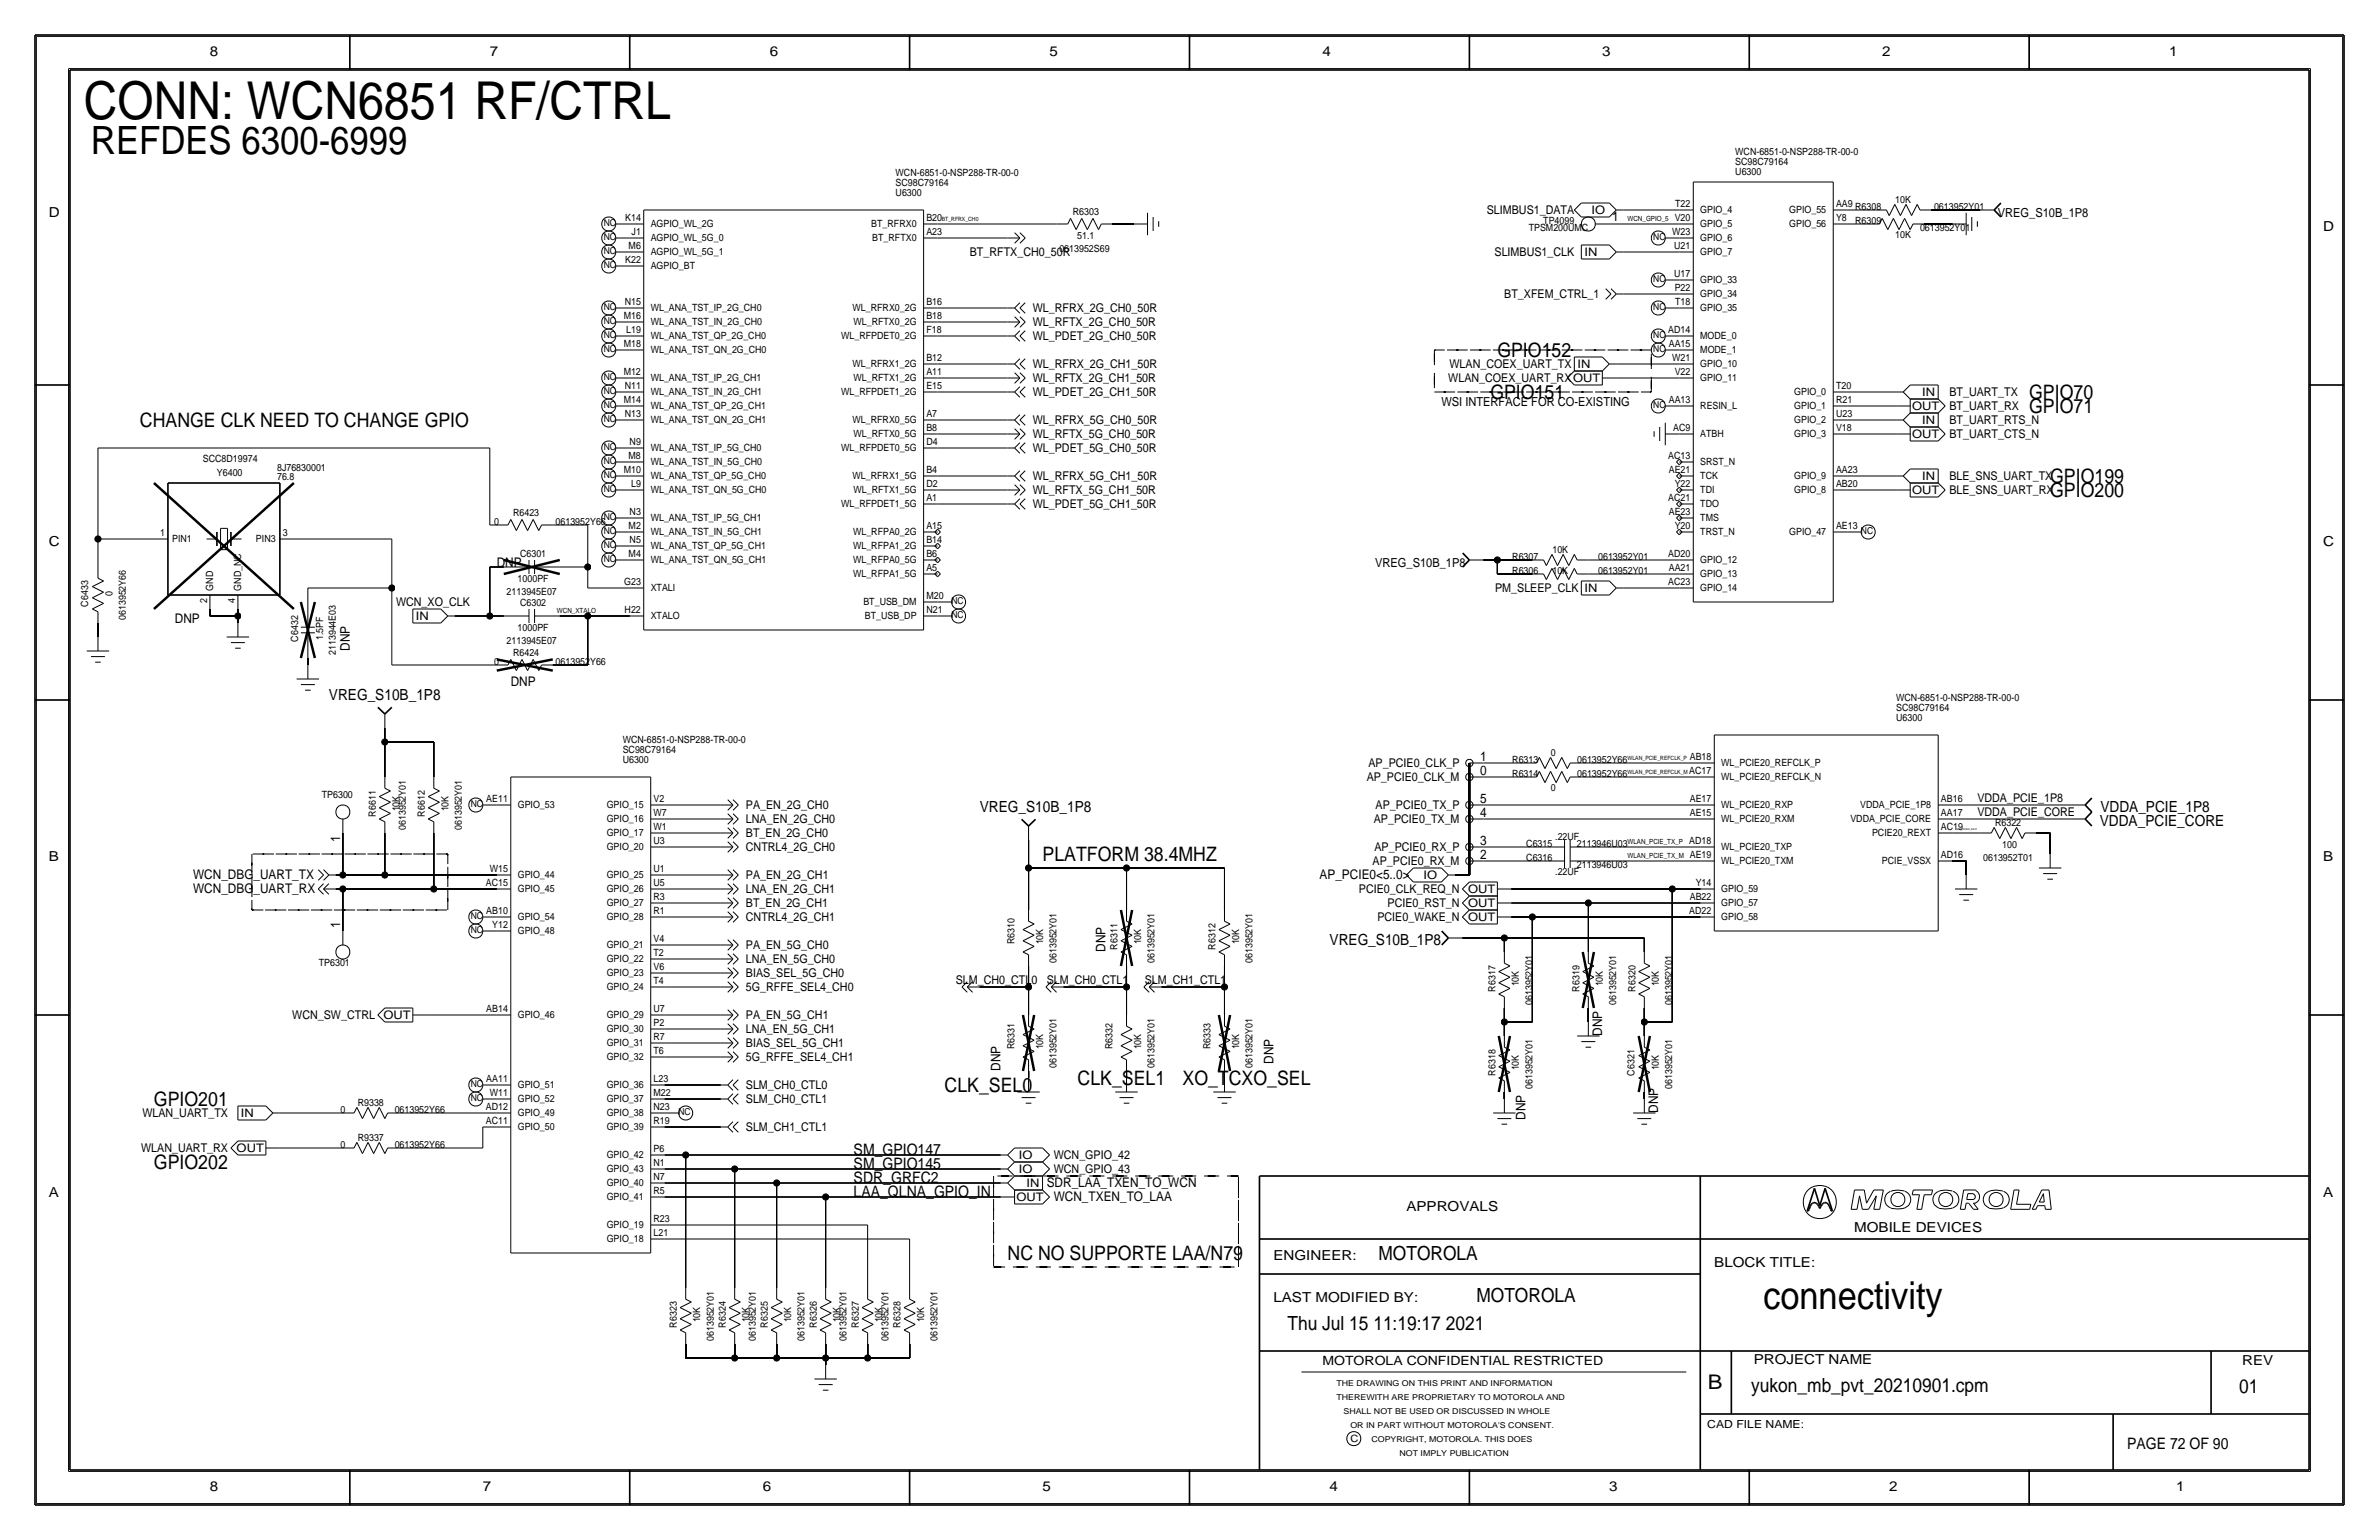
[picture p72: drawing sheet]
<svg xmlns="http://www.w3.org/2000/svg" width="432mm" height="279mm" viewBox="0 0 432 279" stroke-linecap="round" stroke-linejoin="round" font-family="sans-serif">
<defs><g id="words">
<text font-size="9.5" x="15.2" y="21.6">CONN: WCN6851 RF/CTRL</text>
<text font-size="7.1" x="16.5" y="27.9">REFDES 6300-6999</text>
<text font-size="7" x="320" y="237.5">connectivity</text>
<text font-size="3.7" x="310" y="252.1">B</text>
<g font-size="3.6">
<text x="271.8" y="64.8">GPIO152</text>
<text x="25.4" y="77.5">CHANGE CLK NEED TO CHANGE GPIO</text>
<text x="270.5" y="72.4">GPIO151</text>
<text x="368.3" y="74.9">GPIO71</text>
<text x="368.3" y="72.4">GPIO70</text>
<text x="372.1" y="87.6">GPIO199</text>
<text x="372.1" y="90.2">GPIO200</text>
<text x="189.2" y="156.2">PLATFORM 38.4MHZ</text>
<text x="195.6" y="196.8">CLK_SEL1</text>
<text x="214.6" y="196.8">XO_TCXO_SEL</text>
<text x="27.9" y="200.7">GPIO201</text>
<text x="171.5" y="198.1">CLK_SEL0</text>
<text x="27.9" y="212.1">GPIO202</text>
<text x="182.9" y="228.6">NC NO SUPPORTE LAA/N79</text>
</g>
<g font-size="3.5">
<text x="250.2" y="228.6">MOTOROLA</text>
<text x="268" y="236.2">MOTOROLA</text>
<text x="233.7" y="241.3">Thu Jul 15 11:19:17 2021</text>
<text x="317.9" y="252.6">yukon_mb_pvt_20210901.cpm</text>
<text x="406.4" y="252.7">01</text>
</g>
<g font-size="2.9">
<text x="154.9" y="209.6">SM_GPIO147</text>
<text x="154.9" y="214.6">SDR_GRFC2</text>
<text x="154.9" y="212.1">SM_GPIO145</text>
<text x="154.9" y="217.2">LAA_QLNA_GPIO_IN</text>
<text x="386.1" y="262.9">PAGE 72 OF 90</text>
</g>
<g font-size="2.8">
<text x="59.7" y="127">VREG_S10B_1P8</text>
<text x="177.8" y="147.3">VREG_S10B_1P8</text>
<text x="381.1" y="149.9">VDDA_PCIE_CORE</text>
<text x="381.2" y="147.3">VDDA_PCIE_1P8</text>
<text x="241.3" y="171.4">VREG_S10B_1P8</text>
</g>
<g font-size="2.5">
<text x="38.1" y="10.2">8</text>
<text x="88.9" y="10.2">7</text>
<text x="139.7" y="10.2">6</text>
<text x="190.5" y="10.2">5</text>
<text x="240" y="10.2">4</text>
<text x="290.8" y="10.2">3</text>
<text x="341.6" y="10.2">2</text>
<text x="393.7" y="10.2">1</text>
<text x="8.9" y="39.4">D</text>
<text x="421.6" y="41.9">D</text>
<text x="8.9" y="99.1">C</text>
<text x="421.6" y="99.1">C</text>
<text x="8.9" y="156.2">B</text>
<text x="421.6" y="156.2">B</text>
<text x="8.9" y="217.2">A</text>
<text x="255.3" y="219.7">APPROVALS</text>
<text x="421.6" y="217.2">A</text>
<text x="336.5" y="223.5">MOBILE DEVICES</text>
<text x="231.1" y="228.6">ENGINEER:</text>
<text x="311.1" y="229.9">BLOCK TITLE:</text>
<text x="231.1" y="236.2">LAST MODIFIED BY:</text>
<text x="318.3" y="247.5">PROJECT NAME</text>
<text x="407" y="247.6">REV</text>
<text x="38.1" y="270.5">8</text>
<text x="87.6" y="270.5">7</text>
<text x="138.4" y="270.5">6</text>
<text x="189.2" y="270.5">5</text>
<text x="241.3" y="270.5">4</text>
<text x="292.1" y="270.5">3</text>
<text x="342.9" y="270.5">2</text>
<text x="395" y="270.5">1</text>
</g>
<g font-size="2.4">
<text x="292.6" y="40.1">1</text>
<text x="90.2" y="102.9">DNP</text>
<text x="31.7" y="113">DNP</text>
<text x="63.5" y="118.1" transform="rotate(-90 63.5 118.1)">DNP</text>
<text x="92.7" y="124.5">DNP</text>
<text x="268.6" y="138">1</text>
<text x="268.6" y="140.6">0</text>
<text x="268.6" y="145.6">5</text>
<text x="268.6" y="148.2">4</text>
<text x="61.7" y="152.8" transform="rotate(-90 61.7 152.8)">1</text>
<text x="268.6" y="153.3">3</text>
<text x="268.6" y="155.8">2</text>
<text x="35.1" y="159.5">WCN_DBG_UART_TX</text>
<text x="239.5" y="159.5">AP_PCIE0&lt;5..0&gt;</text>
<text x="35.1" y="162.1">WCN_DBG_UART_RX</text>
<text x="61.7" y="168.4" transform="rotate(-90 61.7 168.4)">1</text>
<text x="200.7" y="172.7" transform="rotate(-90 200.7 172.7)">DNP</text>
<text x="290.8" y="188" transform="rotate(-90 290.8 188)">DNP</text>
<text x="181.6" y="194.3" transform="rotate(-90 181.6 194.3)">DNP</text>
<text x="231.1" y="193" transform="rotate(-90 231.1 193)">DNP</text>
<text x="276.9" y="203.2" transform="rotate(-90 276.9 203.2)">DNP</text>
<text x="301" y="201.9" transform="rotate(-90 301 201.9)">DNP</text>
<text x="190" y="215.4">SDR_LAA_TXEN_TO_WCN</text>
<text x="191.3" y="217.9">WCN_TXEN_TO_LAA</text>
</g>
<g font-size="2.3">
<text x="362.6" y="39.4">VREG_S10B_1P8</text>
<text x="261.6" y="73.7">WSI INTERFACE FOR CO-EXISTING</text>
<text x="249.6" y="102.9">VREG_S10B_1P8</text>
<text x="240" y="247.6">MOTOROLA CONFIDENTIAL RESTRICTED</text>
</g>
<g font-size="2.2">
<text x="269.9" y="38.9">SLIMBUS1_DATA</text>
<text x="176" y="46.5">BT_RFTX_CH0_50R</text>
<text x="271.3" y="46.5">SLIMBUS1_CLK</text>
<text x="187.5" y="56.6">WL_RFRX_2G_CH0_50R</text>
<text x="187.5" y="59.2">WL_RFTX_2G_CH0_50R</text>
<text x="273" y="54.1">BT_XFEM_CTRL_1</text>
<text x="187.5" y="61.7">WL_PDET_2G_CH0_50R</text>
<text x="187.5" y="71.9">WL_PDET_2G_CH1_50R</text>
<text x="187.5" y="69.3">WL_RFTX_2G_CH1_50R</text>
<text x="187.5" y="66.8">WL_RFRX_2G_CH1_50R</text>
<text x="262.9" y="69.3">WLAN_COEX_UART_RXOUT</text>
<text x="263.1" y="66.8">WLAN_COEX_UART_TX</text>
<text x="353.8" y="71.9">BT_UART_TX</text>
<text x="187.5" y="77">WL_RFRX_5G_CH0_50R</text>
<text x="353.8" y="77">BT_UART_RTS_N</text>
<text x="353.8" y="74.4">BT_UART_RX</text>
<text x="187.5" y="82">WL_PDET_5G_CH0_50R</text>
<text x="187.5" y="79.5">WL_RFTX_5G_CH0_50R</text>
<text x="353.8" y="79.5">BT_UART_CTS_N</text>
<text x="187.5" y="89.7">WL_RFTX_5G_CH1_50R</text>
<text x="187.5" y="87.1">WL_RFRX_5G_CH1_50R</text>
<text x="353.8" y="87.1">BLE_SNS_UART_TX</text>
<text x="353.8" y="89.7">BLE_SNS_UART_RX</text>
<text x="187.5" y="92.2">WL_PDET_5G_CH1_50R</text>
<text x="271.4" y="107.4">PM_SLEEP_CLK</text>
<text x="71.9" y="110">WCN_XO_CLK</text>
<text x="248.1" y="141.7">AP_PCIE0_CLK_M</text>
<text x="248.4" y="139.2">AP_PCIE0_CLK_P</text>
<text x="135.4" y="149.4">LNA_EN_2G_CH0</text>
<text x="135.4" y="146.8">PA_EN_2G_CH0</text>
<text x="249.4" y="149.4">AP_PCIE0_TX_M</text>
<text x="249.7" y="146.8">AP_PCIE0_TX_P</text>
<text x="358.9" y="145.5">VDDA_PCIE_1P8</text>
<text x="358.9" y="148.1">VDDA_PCIE_CORE</text>
<text x="135.4" y="151.9">BT_EN_2G_CH0</text>
<text x="135.4" y="154.4">CNTRL4_2G_CH0</text>
<text x="249.5" y="154.4">AP_PCIE0_RX_P</text>
<text x="135.4" y="159.5">PA_EN_2G_CH1</text>
<text x="249.1" y="157">AP_PCIE0_RX_M</text>
<text x="135.4" y="162.1">LNA_EN_2G_CH1</text>
<text x="135.4" y="164.6">BT_EN_2G_CH1</text>
<text x="135.4" y="167.1">CNTRL4_2G_CH1</text>
<text x="246.7" y="162.1">PCIE0_CLK_REQ_N</text>
<text x="250" y="167.1">PCIE0_WAKE_N</text>
<text x="251.8" y="164.6">PCIE0_RST_N</text>
<text x="135.4" y="172.2">PA_EN_5G_CH0</text>
<text x="135.4" y="177.3">BIAS_SEL_5G_CH0</text>
<text x="135.4" y="174.8">LNA_EN_5G_CH0</text>
<text x="135.4" y="179.8">5G_RFFE_SEL4_CH0</text>
<text x="173.5" y="178.6">SLM_CH0_CTL0</text>
<text x="190" y="178.6">SLM_CH0_CTL1</text>
<text x="207.8" y="178.6">SLM_CH1_CTL1</text>
<text x="53.1" y="184.9">WCN_SW_CTRL</text>
<text x="135.4" y="184.9">PA_EN_5G_CH1</text>
<text x="135.4" y="187.5">LNA_EN_5G_CH1</text>
<text x="135.4" y="190">BIAS_SEL_5G_CH1</text>
<text x="135.4" y="197.6">SLM_CH0_CTL0</text>
<text x="135.4" y="192.5">5G_RFFE_SEL4_CH1</text>
<text x="25.8" y="202.7">WLAN_UART_TX</text>
<text x="135.4" y="200.2">SLM_CH0_CTL1</text>
<text x="25.6" y="209">WLAN_UART_RX</text>
<text x="135.4" y="205.2">SLM_CH1_CTL1</text>
<text x="191.3" y="212.9">WCN_GPIO_43</text>
<text x="191.3" y="210.3">WCN_GPIO_42</text>
</g>
<g font-size="2.1">
<text x="288.9" y="38.8">IO</text>
<text x="287.6" y="46.4">IN</text>
<text x="286.3" y="66.8">IN</text>
<text x="348.9" y="71.8">IN</text>
<text x="347.1" y="74.5">OUT</text>
<text x="348.9" y="76.9">IN</text>
<text x="347.1" y="79.6">OUT</text>
<text x="347.1" y="89.7">OUT</text>
<text x="348.9" y="87.1">IN</text>
<text x="287.6" y="107.4">IN</text>
<text x="75.5" y="112.5">IN</text>
<text x="258.4" y="159.5">IO</text>
<text x="266.5" y="162.1">OUT</text>
<text x="266.5" y="164.6">OUT</text>
<text x="266.5" y="167.2">OUT</text>
<text x="69.6" y="185">OUT</text>
<text x="43.7" y="202.6">IN</text>
<text x="42.9" y="209.1">OUT</text>
<text x="184.9" y="210.3">IO</text>
<text x="184.9" y="212.8">IO</text>
<text x="186.3" y="215.3">IN</text>
<text x="184.5" y="218">OUT</text>
</g>
<text font-size="2" x="309.9" y="259.1">CAD FILE NAME:</text>
<g font-size="1.8">
<text x="315" y="28.1">WCN-6851-0-NSP288-TR-00-0</text>
<text x="315" y="29.9">SC98C79164</text>
<text x="162.6" y="31.9">WCN-6851-0-NSP288-TR-00-0</text>
<text x="162.6" y="33.7">SC98C79164</text>
<text x="162.6" y="35.6">U6300</text>
<text x="315" y="31.8">U6300</text>
<text x="113.5" y="40.1">K14</text>
<text x="118.1" y="41.3">AGPIO_WL_2G</text>
<text x="158.1" y="41.2">BT_RFRX0</text>
<text x="168.1" y="40.1">B20</text>
<text x="194.7" y="39">R6303</text>
<text x="277.5" y="41.9">TPSM200UMC</text>
<text x="280.1" y="40.6">TP4099</text>
<text x="304" y="40.1">V20</text>
<text x="304.1" y="37.6">T22</text>
<text x="308.6" y="38.7">GPIO_4</text>
<text x="308.6" y="41.2">GPIO_5</text>
<text x="324.8" y="41.2">GPIO_56</text>
<text x="324.8" y="38.7">GPIO_55</text>
<text x="333.2" y="37.6">AA9</text>
<text x="333.2" y="40.1">Y8</text>
<text x="336.7" y="38.1">R6308</text>
<text x="336.7" y="40.6">R6309</text>
<text x="344" y="36.8">10K</text>
<text x="348.5" y="41.9">0613952Y01</text>
<text x="351" y="38.1">0613952Y01</text>
<text x="113.5" y="47.8">K22</text>
<text x="114.1" y="45.2">M6</text>
<text x="114.6" y="42.7">J1</text>
<text x="118.1" y="46.3">AGPIO_WL_5G_1</text>
<text x="118.1" y="43.8">AGPIO_WL_5G_0</text>
<text x="158.3" y="43.8">BT_RFTX0</text>
<text x="168.1" y="42.7">A23</text>
<text x="192.3" y="45.7">0613952S69</text>
<text x="195.5" y="43.3">51.1</text>
<text x="303.5" y="42.7">W23</text>
<text x="303.9" y="45.2">U21</text>
<text x="308.6" y="43.8">GPIO_6</text>
<text x="308.6" y="46.3">GPIO_7</text>
<text x="344" y="43.2">10K</text>
<text x="118.1" y="48.9">AGPIO_BT</text>
<text x="303.9" y="50.3">U17</text>
<text x="304" y="52.8">P22</text>
<text x="308.6" y="53.9">GPIO_34</text>
<text x="308.6" y="51.4">GPIO_33</text>
<text x="113.2" y="57.9">M16</text>
<text x="113.4" y="55.4">N15</text>
<text x="118.1" y="59">WL_ANA_TST_IN_2G_CH0</text>
<text x="118.1" y="56.5">WL_ANA_TST_IP_2G_CH0</text>
<text x="154.7" y="56.5">WL_RFRX0_2G</text>
<text x="154.9" y="59">WL_RFTX0_2G</text>
<text x="168.1" y="57.9">B18</text>
<text x="168.1" y="55.4">B16</text>
<text x="304.1" y="55.4">T18</text>
<text x="308.6" y="56.5">GPIO_35</text>
<text x="113.2" y="63">M18</text>
<text x="113.6" y="60.5">L19</text>
<text x="118.1" y="61.6">WL_ANA_TST_QP_2G_CH0</text>
<text x="118.1" y="64.1">WL_ANA_TST_QN_2G_CH0</text>
<text x="152.7" y="61.6">WL_RFPDET0_2G</text>
<text x="168.1" y="65.5">B12</text>
<text x="168.1" y="60.5">F18</text>
<text x="302.8" y="60.5">AD14</text>
<text x="302.9" y="63">AA15</text>
<text x="303.5" y="65.5">W21</text>
<text x="308.6" y="61.6">MODE_0</text>
<text x="308.6" y="64.1">MODE_1</text>
<text x="113.2" y="68.1">M12</text>
<text x="113.4" y="70.6">N11</text>
<text x="118.1" y="69.2">WL_ANA_TST_IP_2G_CH1</text>
<text x="118.1" y="71.7">WL_ANA_TST_IN_2G_CH1</text>
<text x="152.7" y="71.7">WL_RFPDET1_2G</text>
<text x="154.7" y="66.6">WL_RFRX1_2G</text>
<text x="154.9" y="69.2">WL_RFTX1_2G</text>
<text x="168.1" y="68.1">A11</text>
<text x="168.1" y="70.6">E15</text>
<text x="304" y="68.1">V22</text>
<text x="308.6" y="66.6">GPIO_10</text>
<text x="308.6" y="69.2">GPIO_11</text>
<text x="325.7" y="71.7">GPIO_0</text>
<text x="333.2" y="70.6">T20</text>
<text x="113.2" y="73.2">M14</text>
<text x="113.4" y="75.7">N13</text>
<text x="118.1" y="74.3">WL_ANA_TST_QP_2G_CH1</text>
<text x="118.1" y="76.8">WL_ANA_TST_QN_2G_CH1</text>
<text x="154.7" y="76.8">WL_RFRX0_5G</text>
<text x="168.1" y="75.7">A7</text>
<text x="302.9" y="73.2">AA13</text>
<text x="308.6" y="74.3">RESIN_L</text>
<text x="325.7" y="74.3">GPIO_1</text>
<text x="325.7" y="76.8">GPIO_2</text>
<text x="333.2" y="73.2">R21</text>
<text x="333.2" y="75.7">U23</text>
<text x="36.8" y="83.8">SCC8D19974</text>
<text x="114.1" y="83.3">M8</text>
<text x="114.3" y="80.8">N9</text>
<text x="118.1" y="81.9">WL_ANA_TST_IP_5G_CH0</text>
<text x="152.7" y="81.9">WL_RFPDET0_5G</text>
<text x="154.9" y="79.4">WL_RFTX0_5G</text>
<text x="168.1" y="78.2">B8</text>
<text x="168.1" y="80.8">D4</text>
<text x="302.8" y="83.3">AC13</text>
<text x="303.7" y="78.2">AC9</text>
<text x="308.6" y="79.4">ATBH</text>
<text x="325.7" y="79.3">GPIO_3</text>
<text x="333.2" y="78.2">V18</text>
<text x="39.4" y="86.4">Y6400</text>
<text x="50.3" y="87.1">76.8</text>
<text x="50.3" y="85.4">8J76830001</text>
<text x="113.2" y="85.9">M10</text>
<text x="114.5" y="88.4">L9</text>
<text x="118.1" y="87">WL_ANA_TST_QP_5G_CH0</text>
<text x="118.1" y="84.4">WL_ANA_TST_IN_5G_CH0</text>
<text x="118.1" y="89.5">WL_ANA_TST_QN_5G_CH0</text>
<text x="154.7" y="87">WL_RFRX1_5G</text>
<text x="154.9" y="89.5">WL_RFTX1_5G</text>
<text x="168.1" y="85.9">B4</text>
<text x="168.1" y="88.4">D2</text>
<text x="302.9" y="85.9">AE21</text>
<text x="304" y="88.4">Y22</text>
<text x="308.6" y="89.5">TDI</text>
<text x="308.6" y="87">TCK</text>
<text x="308.6" y="84.4">SRST_N</text>
<text x="325.7" y="89.5">GPIO_8</text>
<text x="325.7" y="87">GPIO_9</text>
<text x="333.2" y="88.4">AB20</text>
<text x="333.2" y="85.9">AA23</text>
<text x="89.7" y="95.2">0</text>
<text x="93.1" y="93.6">R6423</text>
<text x="100.8" y="95.2">0613952Y66</text>
<text x="114.3" y="93.5">N3</text>
<text x="118.1" y="94.6">WL_ANA_TST_IP_5G_CH1</text>
<text x="152.7" y="92.1">WL_RFPDET1_5G</text>
<text x="168.1" y="90.9">A1</text>
<text x="302.8" y="90.9">AC21</text>
<text x="302.9" y="93.5">AE23</text>
<text x="308.6" y="94.6">TMS</text>
<text x="308.6" y="92.1">TDO</text>
<text x="29.1" y="97.3">1</text>
<text x="31.2" y="98.4">PIN1</text>
<text x="46.5" y="98.4">PIN3</text>
<text x="51.3" y="97.3">3</text>
<text x="94.4" y="101.1">C6301</text>
<text x="114.1" y="101.1">M4</text>
<text x="114.1" y="96">M2</text>
<text x="114.3" y="98.6">N5</text>
<text x="118.1" y="99.7">WL_ANA_TST_QP_5G_CH1</text>
<text x="118.1" y="97.1">WL_ANA_TST_IN_5G_CH1</text>
<text x="154.8" y="99.7">WL_RFPA1_2G</text>
<text x="154.8" y="97.1">WL_RFPA0_2G</text>
<text x="168.1" y="101.1">B6</text>
<text x="168.1" y="98.6">B14</text>
<text x="168.1" y="96">A15</text>
<text x="274.5" y="101.6">R6307</text>
<text x="281.8" y="100.3">10K</text>
<text x="290.1" y="101.6">0613952Y01</text>
<text x="302.8" y="101.1">AD20</text>
<text x="304" y="96">Y20</text>
<text x="308.6" y="97.1">TRST_N</text>
<text x="324.8" y="97.1">GPIO_47</text>
<text x="333.2" y="96">AE13</text>
<text x="38.7" y="107.2" transform="rotate(-90 38.7 107.2)">GND</text>
<text x="43.8" y="107.2" transform="rotate(-90 43.8 107.2)">GND_NC</text>
<text x="92" y="107.9">2113945E07</text>
<text x="94" y="105.7">1000PF</text>
<text x="113.3" y="106.2">G23</text>
<text x="118.1" y="107.3">XTALI</text>
<text x="118.1" y="102.2">WL_ANA_TST_QN_5G_CH1</text>
<text x="154.8" y="102.2">WL_RFPA0_5G</text>
<text x="154.8" y="104.8">WL_RFPA1_5G</text>
<text x="168.1" y="103.6">A5</text>
<text x="274.5" y="104.1">R6306</text>
<text x="281.8" y="104.1">10K</text>
<text x="290.1" y="104.1">0613952Y01</text>
<text x="302.8" y="106.2">AC23</text>
<text x="302.9" y="103.6">AA21</text>
<text x="308.6" y="102.2">GPIO_12</text>
<text x="308.6" y="104.8">GPIO_13</text>
<text x="308.6" y="107.3">GPIO_14</text>
<text x="16" y="110.1" transform="rotate(-90 16 110.1)">C6433</text>
<text x="20.4" y="108.1" transform="rotate(-90 20.4 108.1)">0</text>
<text x="22.9" y="112.5" transform="rotate(-90 22.9 112.5)">0613952Y66</text>
<text x="37.6" y="109.4" transform="rotate(-90 37.6 109.4)">2</text>
<text x="42.7" y="109.4" transform="rotate(-90 42.7 109.4)">4</text>
<text x="94.4" y="110">C6302</text>
<text x="113.4" y="111.3">H22</text>
<text x="118.1" y="112.4">XTALO</text>
<text x="156.7" y="109.8">BT_USB_DM</text>
<text x="157" y="112.4">BT_USB_DP</text>
<text x="168.1" y="108.7">M20</text>
<text x="168.1" y="111.3">N21</text>
<text x="54.1" y="116.4" transform="rotate(-90 54.1 116.4)">C6432</text>
<text x="58.7" y="116.2" transform="rotate(-90 58.7 116.2)">1.5PF</text>
<text x="61" y="118.9" transform="rotate(-90 61 118.9)">2113944E03</text>
<text x="92" y="116.8">2113945E07</text>
<text x="93.1" y="119">R6424</text>
<text x="94" y="114.6">1000PF</text>
<text x="89.7" y="120.7">0</text>
<text x="100.8" y="120.7">0613952Y66</text>
<text x="344.2" y="129">SC98C79164</text>
<text x="344.2" y="127.1">WCN-6851-0-NSP288-TR-00-0</text>
<text x="344.2" y="130.8">U6300</text>
<text x="113" y="136.6">SC98C79164</text>
<text x="113" y="134.8">WCN-6851-0-NSP288-TR-00-0</text>
<text x="281.5" y="137.2">0</text>
<text x="306.7" y="137.9">AB18</text>
<text x="113" y="138.4">U6300</text>
<text x="274.5" y="138.4">R6313</text>
<text x="274.5" y="141">R6314</text>
<text x="281.5" y="143.5">0</text>
<text x="286.3" y="138.4">0613952Y66</text>
<text x="286.3" y="141">0613952Y66</text>
<text x="306.6" y="140.5">AC17</text>
<text x="312.4" y="139">WL_PCIE20_REFCLK_P</text>
<text x="312.4" y="141.6">WL_PCIE20_REFCLK_N</text>
<text x="58.4" y="144.8">TP6300</text>
<text x="68.2" y="148.2" transform="rotate(-90 68.2 148.2)">R6611</text>
<text x="72.5" y="147.2" transform="rotate(-90 72.5 147.2)">10K</text>
<text x="77.1" y="148.2" transform="rotate(-90 77.1 148.2)">R6612</text>
<text x="81.4" y="147.2" transform="rotate(-90 81.4 147.2)">10K</text>
<text x="88.3" y="145.5">AE11</text>
<text x="94" y="146.7">GPIO_53</text>
<text x="110.1" y="149.2">GPIO_16</text>
<text x="110.1" y="146.7">GPIO_15</text>
<text x="118.6" y="145.5">V2</text>
<text x="118.6" y="148.1">W7</text>
<text x="306.7" y="148.1">AE15</text>
<text x="306.7" y="145.5">AE17</text>
<text x="312.4" y="146.7">WL_PCIE20_RXP</text>
<text x="312.4" y="149.2">WL_PCIE20_RXM</text>
<text x="335.9" y="149.2">VDDA_PCIE_CORE</text>
<text x="337.6" y="146.7">VDDA_PCIE_1P8</text>
<text x="352.3" y="145.6">AB16</text>
<text x="352.3" y="148.1">AA17</text>
<text x="362.1" y="149.9">R6322</text>
<text x="73.7" y="150.6" transform="rotate(-90 73.7 150.6)">0613952Y01</text>
<text x="83.8" y="150.6" transform="rotate(-90 83.8 150.6)">0613952Y01</text>
<text x="110.1" y="151.7">GPIO_17</text>
<text x="110.1" y="154.3">GPIO_20</text>
<text x="118.6" y="150.6">W1</text>
<text x="118.6" y="153.2">U3</text>
<text x="277" y="153.7">C6315</text>
<text x="282.3" y="152.4">.22UF</text>
<text x="286.2" y="153.7">2113946U03</text>
<text x="306.6" y="153.2">AD18</text>
<text x="306.7" y="155.7">AE19</text>
<text x="312.4" y="154.3">WL_PCIE20_TXP</text>
<text x="339.8" y="151.7">PCIE20_REXT</text>
<text x="352.3" y="150.6">AC19</text>
<text x="352.3" y="155.7">AD16</text>
<text x="363.4" y="153.8">100</text>
<text x="88.2" y="160.8">AC15</text>
<text x="88.9" y="158.2">W15</text>
<text x="94" y="159.4">GPIO_44</text>
<text x="94" y="161.9">GPIO_45</text>
<text x="110.1" y="161.9">GPIO_26</text>
<text x="110.1" y="159.4">GPIO_25</text>
<text x="118.6" y="160.8">U5</text>
<text x="118.6" y="158.2">U1</text>
<text x="277" y="156.2">C6316</text>
<text x="282.3" y="158.8">.22UF</text>
<text x="286.2" y="157.5">2113946U03</text>
<text x="307.8" y="160.8">Y14</text>
<text x="312.4" y="161.9">GPIO_59</text>
<text x="312.4" y="156.8">WL_PCIE20_TXM</text>
<text x="341.6" y="156.8">PCIE_VSSX</text>
<text x="360" y="156.2">0613952T01</text>
<text x="88.3" y="165.9">AB10</text>
<text x="94" y="167">GPIO_54</text>
<text x="110.1" y="167">GPIO_28</text>
<text x="110.1" y="164.4">GPIO_27</text>
<text x="118.6" y="163.3">R3</text>
<text x="118.6" y="165.9">R1</text>
<text x="306.6" y="165.9">AD22</text>
<text x="306.7" y="163.3">AB22</text>
<text x="312.4" y="164.4">GPIO_57</text>
<text x="312.4" y="167">GPIO_58</text>
<text x="89.3" y="168.4">Y12</text>
<text x="94" y="169.5">GPIO_48</text>
<text x="110.1" y="172.1">GPIO_21</text>
<text x="118.6" y="173.5">T2</text>
<text x="118.6" y="170.9">V4</text>
<text x="184.1" y="171.3" transform="rotate(-90 184.1 171.3)">R6310</text>
<text x="189.3" y="171.4" transform="rotate(-90 189.3 171.4)">10K</text>
<text x="202.8" y="172.3" transform="rotate(-90 202.8 172.3)">R6311</text>
<text x="207.1" y="171.4" transform="rotate(-90 207.1 171.4)">10K</text>
<text x="220.6" y="172.3" transform="rotate(-90 220.6 172.3)">R6312</text>
<text x="224.9" y="171.4" transform="rotate(-90 224.9 171.4)">10K</text>
<text x="57.9" y="175.3">TP6301</text>
<text x="110.1" y="177.1">GPIO_23</text>
<text x="110.1" y="179.7">GPIO_24</text>
<text x="110.1" y="174.6">GPIO_22</text>
<text x="118.6" y="176">V6</text>
<text x="118.6" y="178.6">T4</text>
<text x="191.8" y="174.7" transform="rotate(-90 191.8 174.7)">0613952Y01</text>
<text x="209.5" y="174.7" transform="rotate(-90 209.5 174.7)">0613952Y01</text>
<text x="227.3" y="174.7" transform="rotate(-90 227.3 174.7)">0613952Y01</text>
<text x="271.4" y="179.9" transform="rotate(-90 271.4 179.9)">R6317</text>
<text x="275.7" y="179" transform="rotate(-90 275.7 179)">10K</text>
<text x="286.7" y="179.9" transform="rotate(-90 286.7 179.9)">R6319</text>
<text x="290.9" y="179" transform="rotate(-90 290.9 179)">10K</text>
<text x="296.8" y="179.9" transform="rotate(-90 296.8 179.9)">R6320</text>
<text x="301.1" y="179" transform="rotate(-90 301.1 179)">10K</text>
<text x="88.3" y="183.6">AB14</text>
<text x="94" y="184.8">GPIO_46</text>
<text x="110.1" y="184.8">GPIO_29</text>
<text x="118.6" y="183.6">U7</text>
<text x="278.1" y="182.4" transform="rotate(-90 278.1 182.4)">0613952Y01</text>
<text x="293.4" y="182.4" transform="rotate(-90 293.4 182.4)">0613952Y01</text>
<text x="303.5" y="182.4" transform="rotate(-90 303.5 182.4)">0613952Y01</text>
<text x="110.1" y="187.3">GPIO_30</text>
<text x="110.1" y="189.8">GPIO_31</text>
<text x="118.6" y="186.2">P2</text>
<text x="118.6" y="188.7">R7</text>
<text x="118.6" y="191.3">T6</text>
<text x="184.1" y="190.3" transform="rotate(-90 184.1 190.3)">R6331</text>
<text x="189.3" y="190.4" transform="rotate(-90 189.3 190.4)">10K</text>
<text x="201.9" y="190.3" transform="rotate(-90 201.9 190.3)">R6332</text>
<text x="207.1" y="190.4" transform="rotate(-90 207.1 190.4)">10K</text>
<text x="219.7" y="190.3" transform="rotate(-90 219.7 190.3)">R6333</text>
<text x="224.9" y="190.4" transform="rotate(-90 224.9 190.4)">10K</text>
<text x="88.3" y="196.3">AA11</text>
<text x="94" y="197.5">GPIO_51</text>
<text x="110.1" y="192.4">GPIO_32</text>
<text x="110.1" y="197.5">GPIO_36</text>
<text x="118.6" y="196.3">L23</text>
<text x="191.8" y="193.8" transform="rotate(-90 191.8 193.8)">0613952Y01</text>
<text x="209.5" y="193.8" transform="rotate(-90 209.5 193.8)">0613952Y01</text>
<text x="227.3" y="193.8" transform="rotate(-90 227.3 193.8)">0613952Y01</text>
<text x="271.4" y="195.2" transform="rotate(-90 271.4 195.2)">R6318</text>
<text x="275.7" y="194.2" transform="rotate(-90 275.7 194.2)">10K</text>
<text x="278.1" y="197.6" transform="rotate(-90 278.1 197.6)">0613952Y01</text>
<text x="296.7" y="195.2" transform="rotate(-90 296.7 195.2)">C6321</text>
<text x="301.1" y="194.2" transform="rotate(-90 301.1 194.2)">10K</text>
<text x="303.5" y="197.6" transform="rotate(-90 303.5 197.6)">0613952Y01</text>
<text x="61.8" y="201.9">0</text>
<text x="64.9" y="200.7">R9338</text>
<text x="71.6" y="201.9">0613952Y66</text>
<text x="88.2" y="201.4">AD12</text>
<text x="88.2" y="204">AC11</text>
<text x="88.9" y="198.9">W11</text>
<text x="94" y="202.5">GPIO_49</text>
<text x="94" y="200">GPIO_52</text>
<text x="110.1" y="200">GPIO_37</text>
<text x="110.1" y="202.5">GPIO_38</text>
<text x="118.6" y="198.9">M22</text>
<text x="118.6" y="204">R19</text>
<text x="118.6" y="201.4">N23</text>
<text x="61.8" y="208.3">0</text>
<text x="64.9" y="207">R9337</text>
<text x="71.6" y="208.3">0613952Y66</text>
<text x="94" y="205.1">GPIO_50</text>
<text x="110.1" y="205.1">GPIO_39</text>
<text x="118.6" y="209">P6</text>
<text x="110.1" y="210.2">GPIO_42</text>
<text x="110.1" y="212.7">GPIO_43</text>
<text x="110.1" y="215.2">GPIO_40</text>
<text x="118.6" y="214.1">N7</text>
<text x="118.6" y="211.6">N1</text>
<text x="110.1" y="217.8">GPIO_41</text>
<text x="118.6" y="221.7">R23</text>
<text x="118.6" y="216.7">R5</text>
<text x="110.1" y="225.4">GPIO_18</text>
<text x="110.1" y="222.9">GPIO_19</text>
<text x="118.6" y="224.3">L21</text>
<text x="127.1" y="239.9" transform="rotate(-90 127.1 239.9)">10K</text>
<text x="136" y="239.9" transform="rotate(-90 136 239.9)">10K</text>
<text x="143.6" y="239.9" transform="rotate(-90 143.6 239.9)">10K</text>
<text x="152.5" y="239.9" transform="rotate(-90 152.5 239.9)">10K</text>
<text x="160.1" y="239.9" transform="rotate(-90 160.1 239.9)">10K</text>
<text x="167.7" y="239.9" transform="rotate(-90 167.7 239.9)">10K</text>
<text x="122.8" y="240.9" transform="rotate(-90 122.8 240.9)">R6323</text>
<text x="129.5" y="243.3" transform="rotate(-90 129.5 243.3)">0613952Y01</text>
<text x="131.7" y="240.9" transform="rotate(-90 131.7 240.9)">R6324</text>
<text x="137.2" y="243.3" transform="rotate(-90 137.2 243.3)">0613952Y01</text>
<text x="139.3" y="240.9" transform="rotate(-90 139.3 240.9)">R6325</text>
<text x="146" y="243.3" transform="rotate(-90 146 243.3)">0613952Y01</text>
<text x="148.2" y="240.9" transform="rotate(-90 148.2 240.9)">R6326</text>
<text x="153.7" y="243.3" transform="rotate(-90 153.7 243.3)">0613952Y01</text>
<text x="155.9" y="240.9" transform="rotate(-90 155.9 240.9)">R6327</text>
<text x="161.3" y="243.3" transform="rotate(-90 161.3 243.3)">0613952Y01</text>
<text x="163.5" y="240.9" transform="rotate(-90 163.5 240.9)">R6328</text>
<text x="170.2" y="243.3" transform="rotate(-90 170.2 243.3)">0613952Y01</text>
<text x="245.1" y="261.6">C</text>
</g>
<g font-size="1.7">
<text x="109.6" y="41">NC</text>
<text x="109.6" y="43.6">NC</text>
<text x="109.6" y="46.1">NC</text>
<text x="300.1" y="43.6">NC</text>
<text x="109.6" y="48.7">NC</text>
<text x="300.1" y="51.2">NC</text>
<text x="109.6" y="58.8">NC</text>
<text x="109.6" y="56.3">NC</text>
<text x="300.1" y="56.3">NC</text>
<text x="109.6" y="61.4">NC</text>
<text x="109.6" y="63.9">NC</text>
<text x="300.1" y="61.4">NC</text>
<text x="300.1" y="63.9">NC</text>
<text x="109.6" y="69">NC</text>
<text x="109.6" y="71.5">NC</text>
<text x="109.6" y="74.1">NC</text>
<text x="109.6" y="76.6">NC</text>
<text x="300.1" y="74.1">NC</text>
<text x="109.6" y="81.7">NC</text>
<text x="109.6" y="84.2">NC</text>
<text x="109.6" y="86.8">NC</text>
<text x="109.6" y="89.3">NC</text>
<text x="109.6" y="94.4">NC</text>
<text x="109.6" y="99.5">NC</text>
<text x="109.6" y="96.9">NC</text>
<text x="337.8" y="96.9">NC</text>
<text x="109.6" y="102">NC</text>
<text x="172.7" y="109.6">NC</text>
<text x="172.7" y="112.2">NC</text>
<text x="85.4" y="146.5">NC</text>
<text x="85.4" y="166.8">NC</text>
<text x="85.4" y="169.3">NC</text>
<text x="85.4" y="197.3">NC</text>
<text x="85.4" y="199.8">NC</text>
<text x="123.1" y="202.3">NC</text>
</g>
<g font-size="1.5">
<text x="242.6" y="251.5">THE DRAWING ON THIS PRINT AND INFORMATION</text>
<text x="242.6" y="254">THEREWITH ARE PROPRIETARY TO MOTOROLA AND</text>
<text x="243.8" y="256.5">SHALL NOT BE USED OR DISCUSSED IN WHOLE</text>
<text x="245.1" y="259.1">OR IN PART WITHOUT MOTOROLA'S CONSENT.</text>
<text x="248.9" y="261.6">COPYRIGHT, MOTOROLA. THIS DOES</text>
<text x="254" y="264.2">NOT IMPLY PUBLICATION</text>
</g>
<g font-size="1.3">
<text x="295.4" y="40.1">WCN_GPIO_5</text>
<text x="101.1" y="111.3">WCN_XTALO</text>
<text x="295.4" y="153.2">WLAN_PCIE_TX_P</text>
<text x="295.4" y="155.7">WLAN_PCIE_TX_M</text>
</g>
<g font-size="1.1">
<text x="170.9" y="40.1">BT_RFRX_CH0</text>
<text x="295.4" y="137.9">WLAN_PCIE_REFCLK_P</text>
<text x="295.4" y="140.5">WLAN_PCIE_REFCLK_M</text>
</g>
<text font-size=".5" x="355.1" y="150.6">QCA_PCIE20_REXT</text>
</g></defs>
<!-- layer: Nets -->
<g fill="none" stroke="#000" stroke-width=".18">
<path d="M294.6 38.1h10.2zM335.3 38.1h5.1zM350.5 38.1h8.9zM170.2 58.4h12.7zM170.2 55.9h12.7zM170.2 43.2h12.7zM170.2 40.6h21.6zM201.9 40.6h3.8zM292.1 40.6h12.7zM294.6 45.7h10.2zM294.6 53.3h10.2zM335.3 40.6h3.8z"/>
<path d="M349.2 40.6h5.1zM170.2 68.6h12.7zM170.2 61h12.7zM170.2 76.2h12.7zM170.2 78.7h12.7zM170.2 71.1h12.7zM170.2 66h12.7zM293.4 66h11.4zM293.4 68.6h11.4zM335.3 76.2h8.9zM335.3 71.1h8.9zM335.3 73.7h8.9z"/>
<path d="M335.3 78.7h8.9zM17.8 81.3h71.1zM17.8 97.8v5.1zM17.8 97.8h10.1zM17.8 81.3v16.5zM53.3 97.8h17.8zM71.1 97.8v8.9zM88.9 95.2h1.3zM88.9 81.3v13.9zM100.3 95.2h6.4zM106.7 95.3v7.6zM170.2 86.4h12.7z"/>
<path d="M170.2 91.4h12.7zM170.2 88.9h12.7zM170.2 81.3h12.7zM335.3 88.9h8.9zM335.3 86.4h8.9zM17.8 113v2.6zM38.1 111.8h5.1zM38.1 110.5v1.3zM43.2 111.8v1.2zM43.2 110.5v1.3zM55.9 119.4v1.2zM55.9 106.7v2.5z"/>
<path d="M55.9 106.7h15.2zM71.1 106.7v13.9zM82.5 111.8h6.4zM88.9 111.8h2.5zM88.9 102.9v8.9zM88.9 102.9h2.5zM101.6 102.9h5.1zM101.6 111.8h5.1zM106.7 106.7h7.6zM106.7 102.9v3.8zM106.7 111.8v8.8zM106.7 111.8h7.6z"/>
<path d="M269.2 101.6h2.6zM271.8 104.1h6.3zM271.8 101.6v2.5zM271.8 101.6h6.3zM288.3 101.6h16.5zM288.3 104.1h16.5zM294.6 106.7h10.2zM69.8 134.6h8.9zM69.8 134.6v6.4zM69.8 132.1v2.5zM71.1 120.7h19.1zM78.7 134.6v6.4z"/>
<path d="M100.3 120.7h6.4zM269.2 138.4h7.7zM287 138.4h21.6zM61 158.8h1.2zM62.2 151.1v7.7zM62.2 158.8h7.6zM69.8 151.1v7.6zM69.9 158.8h20.3zM78.7 151.1v10.2zM120.6 158.8h10.2zM120.6 148.6h10.2zM120.6 146h10.2z"/>
<path d="M120.6 151.1h10.2zM120.6 153.7h10.2zM186.7 157.5v7.6zM186.7 152.4v5.1zM186.7 157.5h17.8zM204.5 157.5v7.6zM204.5 157.5h17.7zM222.2 157.5v7.6zM269.2 148.6h39.4zM269.2 146h39.4zM269.2 153.7h10.2zM269.2 141h7.7z"/>
<path d="M269.2 156.2h10.2zM287 141h21.6zM289.6 153.7h19zM289.6 156.2h19zM354.3 156.2h2.6zM354.3 148.6h21.6zM354.3 146h21.6zM354.3 151.1h5.1zM356.9 156.2v2.5zM369.6 151.1h2.5zM372.1 151.1v3.8zM61 161.3h1.2z"/>
<path d="M62.2 161.3v7.6zM62.2 161.3h16.5zM78.7 161.3h11.5zM120.6 174h10.2zM120.6 179.1h10.2zM120.6 176.5h10.2zM120.6 161.3h10.2zM120.6 163.8h10.2zM120.6 171.4h10.2zM120.6 166.4h10.2zM177.8 179.1h8.9zM186.7 175.3v3.8z"/>
<path d="M186.7 179.1v5zM193 179.1h11.5zM204.5 179.1v5zM204.5 175.3v3.8zM210.8 179.1h11.4zM222.2 179.1v5.1zM222.2 175.3v3.8zM265.4 170.2h7.7zM273 170.2v2.5zM273.1 170.2h25.3zM274.3 161.3h29.2zM274.3 163.8h14z"/>
<path d="M274.3 166.4h3.8zM278.1 166.4h30.5zM278.1 166.4v19zM288.3 163.8h20.3zM288.3 163.8v8.9zM298.4 170.2v2.5zM303.5 161.3v24.1zM303.5 161.3h5.1zM77.5 184.1h12.7zM120.6 196.8h10.2zM120.6 199.4h10.2zM120.6 184.1h10.2z"/>
<path d="M120.6 191.8h10.2zM120.6 189.2h10.2zM120.6 186.7h10.2zM186.7 194.3v1.3zM204.5 194.3v1.3zM222.2 194.3v1.3zM273 198.1v1.3zM273 185.4v2.6zM273 182.9v2.5zM273.1 185.4h5zM288.3 182.9v2.5zM298.4 198.1v1.3z"/>
<path d="M298.4 185.4v2.6zM298.4 182.9v2.5zM298.4 185.4h5.1zM50.8 208.3h11.4zM50.8 201.9h11.4zM72.4 208.3h15.2zM72.4 201.9h17.8zM87.6 204.5h2.6zM87.6 204.5v3.8zM120.6 204.5h10.2zM120.6 214.6h20.4zM120.6 217.2h29.3z"/>
<path d="M120.6 209.5h3.9zM120.6 212.1h12.7zM124.5 209.5v24.2zM124.5 209.5h57.1zM133.3 212.1h48.3zM133.3 212.1v21.6zM141 214.6h40.6zM141 214.6v19.1zM149.9 217.2v16.5zM149.9 217.2h31.7zM120.6 222.2h36.9zM120.6 224.8h44.5z"/>
<path d="M157.5 222.2v11.5zM165.1 224.8v8.9zM124.5 243.8v2.6zM124.5 246.4h8.8zM133.3 243.8v2.6zM133.3 246.4h7.7zM141 243.8v2.6zM141 246.4h8.9zM149.9 246.4v1.3zM149.9 243.8v2.6zM149.9 246.4h7.6zM157.5 243.8v2.6z"/>
<path d="M157.5 246.4h7.6zM165.1 243.8v2.6z"/>
</g>
<path d="M260.3 63.5h39.4zM260.3 63.5v7.6zM260.3 71.1h39.4zM299.7 63.5v7.6zM45.7 154.9h35.6zM45.7 154.9v10.2zM81.3 154.9v10.2zM45.7 165.1h35.6zM180.3 213.4v16.5zM180.3 213.4h44.5zM224.8 213.4v16.5zM180.3 229.9h44.5z" fill="none" stroke="#000" stroke-width=".18" stroke-dasharray="2.1" stroke-linecap="butt"/>
<path d="M266.7 138.4v2.6zM264.2 158.8h2.5zM266.7 156.2v2.5zM266.7 153.7v2.5zM266.7 148.6v5.1zM266.7 146v2.6zM266.7 141v5.1z" fill="none" stroke="#000" stroke-width=".3"/>
<g fill="#000" stroke="#000" stroke-width=".18">
<circle cx="17.8" cy="97.8" r=".56"/>
<circle cx="43.2" cy="111.8" r=".56"/>
<circle cx="71.1" cy="106.7" r=".56"/>
<circle cx="88.9" cy="111.8" r=".56"/>
<circle cx="106.7" cy="111.8" r=".56"/>
<circle cx="106.7" cy="102.9" r=".56"/>
<circle cx="271.8" cy="101.6" r=".56"/>
<circle cx="69.9" cy="134.6" r=".56"/>
<circle cx="62.2" cy="158.7" r=".56"/>
<circle cx="69.9" cy="158.7" r=".56"/>
<circle cx="186.7" cy="157.5" r=".56"/>
<circle cx="204.5" cy="157.5" r=".56"/>
<circle cx="62.2" cy="161.3" r=".56"/>
<circle cx="78.7" cy="161.3" r=".56"/>
<circle cx="186.7" cy="179.1" r=".56"/>
<circle cx="204.5" cy="179.1" r=".56"/>
<circle cx="222.3" cy="179.1" r=".56"/>
<circle cx="273.1" cy="170.2" r=".56"/>
<circle cx="278.1" cy="166.4" r=".56"/>
<circle cx="288.3" cy="163.8" r=".56"/>
<circle cx="303.5" cy="161.3" r=".56"/>
<circle cx="273.1" cy="185.4" r=".56"/>
<circle cx="298.5" cy="185.4" r=".56"/>
<circle cx="124.5" cy="209.5" r=".56"/>
<circle cx="133.3" cy="212.1" r=".56"/>
<circle cx="141" cy="214.6" r=".56"/>
<circle cx="149.9" cy="217.2" r=".56"/>
<circle cx="133.3" cy="246.4" r=".56"/>
<circle cx="141" cy="246.4" r=".56"/>
<circle cx="149.9" cy="246.4" r=".56"/>
<circle cx="157.5" cy="246.4" r=".56"/>
</g>
<!-- layer: Components -->
<g fill="none" stroke="#000" stroke-width=".18">
<path d="M116.8 38.1h50.8zM116.8 38.1v76.2zM167.6 38.1v76.2zM194.3 39.6l-.5 1zM194.3 39.6l1 2.1zM196.3 39.6l-1 2.1zM196.3 39.6l1.1 2.1zM198.4 39.6l-1 2.1zM198.4 39.6l1 2.1zM208.3 38.6v4.1zM209.3 39.4v2.5zM285.8 38.1l1.2 1.3z"/>
<path d="M287 36.8l-1.3 1.3zM287 39.4h5.1zM287 36.8h5.1zM292.1 36.8l1.3 1.3zM293.4 38.1h1.2zM293.4 38.1l-1.3 1.3zM304.8 38.1h2.5zM307.3 33h25.4zM307.3 33v76.2zM332.7 33v76.2zM332.7 38.1h2.6zM340.4 38.1h2z"/>
<path d="M341.6 39.6l-.5 1zM341.6 39.6l1 2.1zM342.4 38.1l.5 1zM343.7 39.6l-1.1 2.1zM343.7 39.6l1 2.1zM343.9 37.1l-1 2zM343.9 37.1l1 2zM345.7 39.6l-1 2.1zM345.7 39.6l1 2.1zM345.9 37.1l1.1 2zM345.9 37.1l-1 2zM348 37.1l-1 2z"/>
<path d="M348 37.1l.5 1zM348.5 38.1h2zM356.9 38.6v4.1zM357.9 39.4v2.5zM359.4 38.1h2.5zM111.8 58.4h2.5zM111.8 55.9h2.5zM111.8 40.6h2.5zM111.8 43.2h2.5zM111.8 45.7h2.5zM111.8 48.3h2.5zM114.3 58.4h2.5z"/>
<path d="M114.3 55.9h2.5zM114.3 48.3h2.5zM114.3 45.7h2.5zM114.3 43.2h2.5zM114.3 40.6h2.5zM167.6 58.4h2.6zM167.6 55.9h2.6zM167.6 43.2h2.6zM167.6 40.6h2.6zM182.9 55.9h1.2zM182.9 58.4h2.2zM182.9 43.2h2.2z"/>
<path d="M184.1 55.9l1 .9zM184.1 59.4l1-1zM184.1 44.1l1-.9zM184.2 57.5l.9 .9zM184.2 42.2l.9 1zM185.1 57.5l1 .9zM185.1 42.2l1 1zM185.1 55.9l1 .9zM185.1 54.9l-.9 1zM185.1 59.4l1-1zM185.1 60l-.9 1zM185.1 44.1l1-.9z"/>
<path d="M186.1 54.9l-1 1zM186.1 60l-1 1zM191.8 40.6h2zM199.9 40.6l-.5 1.1zM199.9 40.6h2zM205.7 40.6h2.6zM210.3 40.1v1zM287 44.4h5.1zM287 44.5v2.5zM287 47h5.1zM289.6 40.6h2.5zM291.4 52.4l1 .9z"/>
<path d="M292.1 44.4l1.3 1.3zM292.4 53.3l-1 1zM292.4 52.4l1 .9zM293.4 45.7l-1.3 1.3zM293.4 53.3l-1 1zM293.4 53.3h1.2zM293.4 45.7h1.2zM302.3 43.2h2.5zM302.3 50.8h2.5zM302.3 55.9h2.5zM304.8 55.9h2.5zM304.8 53.3h2.5z"/>
<path d="M304.8 50.8h2.5zM304.8 45.7h2.5zM304.8 43.2h2.5zM304.8 40.6h2.5zM332.7 40.6h2.6zM339.1 40.6h2zM347.2 40.6l-.5 1.1zM347.2 40.6h2zM354.3 40.6h2.6zM358.9 40.1v1zM111.8 61h2.5zM111.8 63.5h2.5z"/>
<path d="M111.8 68.6h2.5zM111.8 71.1h2.5zM111.8 73.7h2.5zM111.8 76.2h2.5zM114.3 76.2h2.5zM114.3 73.7h2.5zM114.3 71.1h2.5zM114.3 68.6h2.5zM114.3 63.5h2.5zM114.3 61h2.5zM167.6 78.7h2.6zM167.6 76.2h2.6z"/>
<path d="M167.6 71.1h2.6zM167.6 68.6h2.6zM167.6 66h2.6zM167.6 61h2.6zM182.9 61h1.2zM182.9 66h1.2zM182.9 76.2h1.2zM182.9 71.1h1.2zM182.9 78.7h2.2zM182.9 68.6h2.2zM184.1 61l1 .9zM184.1 66l1 1z"/>
<path d="M184.1 76.2l1 1zM184.1 79.7l1-1zM184.1 71.1l1 1zM184.1 69.5l1-.9zM184.2 77.8l.9 .9zM184.2 67.6l.9 1zM185.1 77.8l1 .9zM185.1 67.6l1 1zM185.1 61l1 .9zM185.1 66l1 1zM185.1 65.1l-.9 .9zM185.1 76.2l1 1z"/>
<path d="M185.1 75.2l-.9 1zM185.1 79.7l1-1zM185.1 71.1l1 1zM185.1 70.2l-.9 .9zM185.1 69.5l1-.9zM186.1 65.1l-1 .9zM186.1 75.2l-1 1zM186.1 70.2l-1 .9zM284.5 68.6l1.3 1.3zM285.8 64.8h5zM285.8 64.8v2.5zM285.8 67.3h5z"/>
<path d="M285.8 67.3l-1.3 1.3zM285.8 69.8h5zM290.8 64.8l1.3 1.2zM290.8 68.6h2.6zM290.8 67.3v2.5zM292.1 66h1.3zM292.1 66l-1.3 1.3zM300.2 78.2v1zM301.2 77.5v2.5zM302.3 78.7h2.5zM302.3 76.7v4.1zM302.3 61h2.5z"/>
<path d="M302.3 63.5h2.5zM302.3 73.7h2.5zM304.8 78.7h2.5zM304.8 73.7h2.5zM304.8 68.6h2.5zM304.8 66h2.5zM304.8 63.5h2.5zM304.8 61h2.5zM332.7 78.7h2.6zM332.7 76.2h2.6zM332.7 73.7h2.6zM332.7 71.1h2.6z"/>
<path d="M344.2 71.1h1.2zM344.2 76.2h1.2zM344.2 73.7h2.5zM344.2 78.7h2.5zM345.4 71.1l1.3 1.3zM345.4 76.2l1.3 1.3zM346.7 69.8l-1.3 1.3zM346.7 72.4h5.1zM346.7 74.9h5.1zM346.7 72.4v2.5zM346.7 74.9l-1.3 1.3zM346.7 77.5h5.1z"/>
<path d="M346.7 77.5v2.5zM346.7 69.8h5.1zM351.8 69.9v2.5zM351.8 72.4l1.3 1.3zM351.8 74.9v2.6zM351.8 77.5l1.3 1.2zM353.1 73.7l-1.3 1.2zM353.1 78.7l-1.3 1.3zM27.9 97.8h2.6zM37.5 97.8h1.9zM40 95.9h1.3zM40 95.9v3.8z"/>
<path d="M40 99.7h1.3zM41.3 95.9v3.8zM41.9 97.8h1.9zM50.8 97.8h2.5zM90.2 95.2h2zM92.7 94.2l-.5 1zM92.7 94.2l1 2.1zM94.7 94.2l-1 2.1zM94.7 94.2l1.1 2.1zM96.8 94.2l-1 2.1zM96.8 94.2l1 2.1zM98.3 95.3l-.5 1z"/>
<path d="M98.3 95.2h2zM111.8 81.3h2.5zM111.8 83.8h2.5zM111.8 86.4h2.5zM111.8 88.9h2.5zM111.8 94h2.5zM111.8 99.1h2.5zM111.8 96.5h2.5zM114.3 99.1h2.5zM114.3 96.5h2.5zM114.3 94h2.5zM114.3 88.9h2.5z"/>
<path d="M114.3 86.4h2.5zM114.3 83.8h2.5zM114.3 81.3h2.5zM167.6 99.1h2.6zM167.6 96.5h2.6zM167.6 91.4h2.6zM167.6 88.9h2.6zM167.6 86.4h2.6zM167.6 81.3h2.6zM169.7 99.1l.5-.5zM169.7 96.5l.5-.5zM169.7 99.1l.5 .5z"/>
<path d="M169.7 96.5l.5 .5zM170.2 98.6l.5 .5zM170.2 96l.5 .5zM170.7 99.1l-.5 .5zM170.7 96.5l-.5 .5zM182.9 91.4h1.2zM182.9 81.3h1.2zM182.9 86.4h1.2zM182.9 88.9h2.2zM184.1 89.9l1-1zM184.1 91.4l1 1zM184.1 81.3l1 .9z"/>
<path d="M184.1 86.4l1 .9zM184.2 87.9l.9 1zM185.1 87.9l1 1zM185.1 89.9l1-1zM185.1 91.4l1 1zM185.1 90.5l-.9 .9zM185.1 81.3l1 .9zM185.1 80.3l-.9 1zM185.1 86.4l1 .9zM185.1 85.4l-.9 1zM186.1 90.5l-1 .9zM186.1 80.3l-1 1z"/>
<path d="M186.1 85.4l-1 1zM304.3 96.5l.5-.5zM304.3 94l.5-.5zM304.3 91.4l.5-.5zM304.3 88.9l.5-.5zM304.3 86.4l.5-.5zM304.3 83.8l.5-.5zM304.3 96.5l.5 .5zM304.3 94l.5 .5zM304.3 91.4l.5 .5zM304.3 88.9l.5 .5zM304.3 86.4l.5 .5z"/>
<path d="M304.3 83.8l.5 .5zM304.8 96.5h2.5zM304.8 94h2.5zM304.8 91.4h2.5zM304.8 88.9h2.5zM304.8 86.4h2.5zM304.8 83.8h2.5zM304.8 96l.5 .5zM304.8 93.5l.5 .5zM304.8 90.9l.5 .5zM304.8 88.4l.5 .5zM304.8 85.9l.5 .5z"/>
<path d="M304.8 83.3l.5 .5zM305.3 96.5l-.5 .5zM305.3 94l-.5 .5zM305.3 91.4l-.5 .5zM305.3 88.9l-.5 .5zM305.3 86.4l-.5 .5zM305.3 83.8l-.5 .5zM332.7 96.5h2.6zM332.7 88.9h2.6zM332.7 86.4h2.6zM335.3 96.5h2.5zM344.2 86.4h1.2z"/>
<path d="M344.2 88.9h2.5zM345.4 86.4l1.3 1.2zM346.7 80h5.1zM346.7 87.6h5.1zM346.7 90.2h5.1zM346.7 87.6v2.6zM346.7 85.1l-1.3 1.3zM346.7 85.1h5.1zM351.8 87.6l1.3 1.3zM351.8 85.1v2.5zM353.1 88.9l-1.3 1.3zM15.7 118.1h4.1z"/>
<path d="M16.5 119.1h2.5zM16.8 110.5l2-1zM16.8 106.4l2 1zM16.8 110.5l1 .5zM16.8 108.5l2 1zM16.8 108.5l2-1.1zM16.8 106.4l2-1zM17.8 104.9l1 .5zM17.8 102.9v2zM17.8 111v2zM17.8 115.6v2.5zM38.1 108v2.5z"/>
<path d="M41.1 115.6h4.1zM41.9 116.6h2.5zM42.7 117.6h1zM43.2 113v2.6zM43.2 108v2.5zM54.6 113.8h2.5zM54.6 114.8h2.6zM55.9 114.8v4.6zM55.9 109.2v4.6zM74.9 110.5h5.1zM74.9 110.5v2.5zM74.9 113h5.1z"/>
<path d="M80 110.5l1.3 1.3zM81.3 111.8l-1.3 1.2zM81.3 111.8h1.2zM91.4 102.9h4.6zM91.4 111.8h4.6zM92.7 119.6l-.5 1zM92.7 119.6l1 2.1zM94.7 119.6l-1 2.1zM94.7 119.6l1.1 2.1zM96 101.6v2.5zM96 110.5v2.5zM96.8 119.6l-1 2.1z"/>
<path d="M96.8 119.6l1 2.1zM97 102.9h4.6zM97 101.6v2.5zM97 111.8h4.6zM97 110.5v2.5zM111.8 101.6h2.5zM114.3 111.8h2.5zM114.3 106.7h2.5zM114.3 101.6h2.5zM116.8 114.3h50.8zM167.6 111.8h2.6zM167.6 109.2h2.6z"/>
<path d="M167.6 104.1h2.6zM167.6 101.6h2.6zM169.7 104.1l.5-.5zM169.7 101.6l.5-.5zM169.7 104.1l.5 .5zM169.7 101.6l.5 .5zM170.2 109.2h2.5zM170.2 111.8h2.5zM170.2 103.6l.5 .5zM170.2 101.1l.5 .5zM170.7 104.1l-.5 .5zM170.7 101.6l-.5 .5z"/>
<path d="M266.7 101.6h2.5zM278.1 101.6h2.1zM278.1 104.1h2.1zM280.2 101.6l.5 1zM280.2 104.1l.5 1.1zM281.7 100.6l-1 2zM281.7 103.1l-1 2.1zM281.7 100.6l1 2zM281.7 103.1l1 2.1zM283.7 100.6l1 2zM283.7 100.6l-1 2zM283.7 103.1l1 2.1z"/>
<path d="M283.7 103.1l-1 2.1zM285.7 100.6l-1 2zM285.7 103.1l-1 2.1zM285.8 100.6l.5 1zM285.8 103.1l.5 1zM286.3 101.6h2zM286.3 104.1h2zM287 105.4h5.1zM287 105.4v2.5zM287 107.9h5.1zM292.1 105.4l1.3 1.3zM293.4 106.7l-1.3 1.2z"/>
<path d="M293.4 106.7h1.2zM304.8 106.7h2.5zM304.8 104.1h2.5zM304.8 101.6h2.5zM307.3 109.2h25.4zM17.3 120.1h1zM53.8 123.2h4.1zM54.6 124.2h2.5zM55.4 125.2h1zM55.9 120.7v2.5zM69.8 129.5v2.6zM90.2 120.7h2z"/>
<path d="M98.3 120.7l-.5 1zM98.3 120.7h2zM266.7 138.4h2.5zM276.9 138.4h2zM279.4 140l-.5 1zM279.4 137.4l-.5 1zM279.4 140l1 2zM279.4 137.4l1 2zM281.4 140l-1 2zM281.4 140l1 2zM281.4 137.4l-1 2zM281.4 137.4l1 2z"/>
<path d="M283.5 140l-1.1 2zM283.5 137.4l-1.1 2zM283.5 140l1 2zM283.5 137.4l1 2zM285 138.4l-.5 1zM285 138.4h2zM308.6 138.4h2.5zM311.1 133.3h40.7zM311.1 133.3v35.6zM351.8 133.3v35.6zM57.8 157.8l.9 1zM58.7 158.8l-.9 .9z"/>
<path d="M58.7 157.8l1 1zM59.7 158.8l-1 .9zM59.7 158.8h1.3zM62.2 148.6v2.5zM68.8 148.6l1 .5zM68.8 146.6l2.1 1zM68.8 146.6l2.1-1.1zM68.8 144.5l2.1-1zM68.8 148.6l2.1-1zM68.8 144.5l2.1 1zM69.8 141v2zM69.8 149.1v2z"/>
<path d="M69.9 143l1 .5zM77.7 148.6l2.1-1zM77.7 144.5l2.1 1zM77.7 148.6l1 .5zM77.7 146.6l2.1 1zM77.7 146.6l2.1-1.1zM77.7 144.5l2.1-1zM78.7 141v2zM78.7 149.1v2zM78.7 143l1.1 .5zM87.6 146h2.6zM90.2 158.8h2.5z"/>
<path d="M90.2 146h2.5zM92.7 141h25.4zM92.7 141v86.3zM118.1 141v86.3zM118.1 158.8h2.5zM118.1 153.7h2.5zM118.1 151.1h2.5zM118.1 148.6h2.5zM118.1 146h2.5zM130.8 146h2.2zM130.8 153.7h2.2zM130.8 151.1h2.2z"/>
<path d="M130.8 148.6h2.2zM130.8 158.8h2.2zM132.1 145.1l.9 .9zM132.1 152.7l.9 1zM132.1 150.2l.9 .9zM132.1 147.6l.9 1zM132.1 157.8l.9 1zM132.1 147l.9-1zM132.1 154.6l.9-.9zM132.1 152.1l.9-1zM132.1 149.6l.9-1zM132.1 159.7l.9-1z"/>
<path d="M133 147l1-1zM133 154.6l1-.9zM133 152.1l1-1zM133 149.6l1-1zM133 159.7l1-1zM133 145.1l1 .9zM133 152.7l1 1zM133 150.2l1 .9zM133 147.6l1 1zM133 157.8l1 1zM186.7 149.9v2.5zM255.3 158.8l1.2 1.2z"/>
<path d="M256.5 157.5h5.1zM256.5 157.5l-1.2 1.2zM261.6 157.5l1.3 1.2zM262.9 158.8h1.3zM262.9 158.8l-1.3 1.2zM266.7 141h2.5zM266.7 146h2.5zM266.7 148.6h2.5zM266.7 153.7h2.5zM266.7 156.2h2.5zM276.9 141h2zM279.4 153.7h4.6z"/>
<path d="M279.4 156.2h4.6zM284 152.4v2.5zM284 154.9v2.6zM285 141l-.5 1zM285 141h2zM285 153.7h4.6zM285 152.4v2.5zM285 156.2h4.6zM285 154.9v2.6zM308.6 156.2h2.5zM308.6 153.7h2.5zM308.6 148.6h2.5z"/>
<path d="M308.6 146h2.5zM308.6 141h2.5zM351.8 156.2h2.5zM351.8 151.1h2.5zM351.8 148.6h2.5zM351.8 146h2.5zM356.9 158.8v2.5zM359.4 151.1h2zM361.9 150.1l-.5 1zM362 150.1l1 2zM364 150.1l-1 2zM364 150.1l1 2z"/>
<path d="M366 150.1l-1 2zM366 150.1l1 2zM367.5 151.1h2.1zM367.5 151.1l-.5 1zM370.1 157.5h4zM370.8 158.5h2.6zM371.6 159.5h1zM372.1 154.9v2.6zM375.9 146h2.6zM375.9 148.6h2.6zM57.8 161.3l.9-1zM57.8 161.3l.9 1z"/>
<path d="M58.7 161.3l1 1zM58.7 161.3h2.3zM58.7 161.3l1-1zM62.2 168.9v2.5zM87.6 168.9h2.6zM87.6 166.4h2.6zM90.2 168.9h2.5zM90.2 166.4h2.5zM90.2 161.3h2.5zM118.1 179.1h2.5zM118.1 176.5h2.5zM118.1 174h2.5z"/>
<path d="M118.1 171.4h2.5zM118.1 166.4h2.5zM118.1 163.8h2.5zM118.1 161.3h2.5zM130.8 166.4h2.2zM130.8 163.8h2.2zM130.8 161.3h2.2zM130.8 171.4h2.2zM130.8 179.1h2.2zM130.8 174h2.2zM130.8 176.5h2.2zM132.1 165.4l.9 1z"/>
<path d="M132.1 162.9l.9 .9zM132.1 160.3l.9 1zM132.1 170.5l.9 .9zM132.1 178.1l.9 1zM132.1 173l.9 1zM132.1 175.6l.9 .9zM132.1 167.3l.9-.9zM132.1 164.8l.9-1zM132.1 162.3l.9-1zM132.1 172.4l.9-1zM132.1 175l.9-1zM132.1 177.5l.9-1z"/>
<path d="M133 167.3l1-.9zM133 164.8l1-1zM133 162.3l1-1zM133 172.4l1-1zM133 175l1-1zM133 177.5l1-1zM133 165.4l1 1zM133 162.9l1 .9zM133 160.3l1 1zM133 170.5l1 .9zM133 178.1l1 1zM133 173l1 1z"/>
<path d="M133 175.6l1 .9zM174.6 179.1l1 .9zM174.6 179.1l1-1zM175.6 179.1l.9 .9zM175.6 179.1h2.2zM175.6 179.1l.9-1zM185.7 172.7l1 .5zM185.7 170.7l2 1zM185.7 170.7l2-1zM185.7 168.7l2-1.1zM185.7 172.7l2-1zM185.7 168.7l2 1z"/>
<path d="M186.7 165.1v2zM186.7 173.2v2.1zM186.7 167.1l1 .5zM189.8 179.1l1-1zM189.8 179.1l1 .9zM190.8 179.1l1 .9zM190.8 179.1h2.2zM190.8 179.1l1-1zM203.5 172.7l1 .5zM203.5 170.7l2 1zM203.5 170.7l2-1zM203.5 168.7l2-1.1z"/>
<path d="M203.5 172.7l2-1zM203.5 168.7l2 1zM204.5 165.1v2zM204.5 173.2v2.1zM204.5 167.1l1 .5zM207.6 179.1l1 .9zM207.6 179.1l1-1zM208.6 179.1h2.2zM208.6 179.1l.9-1zM208.6 179.1l.9 .9zM221.2 172.7l1 .5zM221.2 170.7l2.1 1z"/>
<path d="M221.2 170.7l2.1-1zM221.2 168.7l2.1-1.1zM221.2 172.7l2.1-1zM221.2 168.7l2.1 1zM222.2 165.1v2zM222.2 173.2v2.1zM222.3 167.1l1 .5zM256.5 160h5.1zM262.9 170.2h2.5zM265.4 161.3l1.3 1.3zM265.4 163.8l1.3 1.3zM265.4 166.4l1.3 1.2z"/>
<path d="M266.7 160l-1.3 1.3zM266.7 162.6l-1.3 1.2zM266.7 165.1l-1.3 1.3zM266.7 160h5.1zM266.7 162.6h5.1zM266.7 165.1h5.1zM266.7 167.6h5.1zM271.8 161.3h2.5zM271.8 160v2.6zM271.8 163.8h2.5zM271.8 162.6v2.5zM271.8 166.4h2.5z"/>
<path d="M271.8 165.1v2.5zM272 178.3l2.1 1zM272 178.3l2.1-1zM272 176.3l2.1-1zM272 176.3l2.1 1zM273 172.7v2.1zM273.1 174.8l1 .5zM287.3 178.3l2 1zM287.3 178.3l2-1zM287.3 176.3l2-1zM287.3 176.3l2 1zM288.3 172.7v2.1z"/>
<path d="M288.3 174.8l1 .5zM297.4 178.3l2.1 1zM297.4 178.3l2.1-1zM297.4 176.3l2.1-1zM297.4 176.3l2.1 1zM298.4 172.7v2.1zM298.5 174.8l1 .5zM308.6 166.4h2.5zM308.6 163.8h2.5zM308.6 161.3h2.5zM311.1 168.9h40.7zM354.8 161.3h4.1z"/>
<path d="M355.6 162.3h2.5zM356.4 163.3h1zM68.6 184.1l1.2 1.3zM69.8 182.9h5.1zM69.8 185.4h5.1zM69.8 182.9l-1.2 1.2zM74.9 184.1h2.6zM74.9 182.9v2.5zM87.6 199.4h2.6zM87.6 196.8h2.6zM90.2 199.4h2.5zM90.2 196.8h2.5z"/>
<path d="M90.2 184.1h2.5zM118.1 199.4h2.5zM118.1 196.8h2.5zM118.1 191.8h2.5zM118.1 189.2h2.5zM118.1 186.7h2.5zM118.1 184.1h2.5zM130.8 184.1h2.2zM130.8 191.8h2.2zM130.8 189.2h2.2zM130.8 186.7h2.2zM130.8 196.8h1.3z"/>
<path d="M130.8 199.4h1.3zM132.1 183.2l.9 .9zM132.1 190.8l.9 1zM132.1 188.3l.9 .9zM132.1 185.7l.9 1zM132.1 180l.9-.9zM132.1 185.1l.9-1zM132.1 192.7l.9-.9zM132.1 196.8l.9 1zM132.1 190.2l.9-1zM132.1 187.7l.9-1zM132.1 199.4l.9 1z"/>
<path d="M133 180l1-.9zM133 185.1l1-1zM133 192.7l1-.9zM133 196.8l1 1zM133 195.9l-.9 1zM133 190.2l1-1zM133 187.7l1-1zM133 199.4l1 1zM133 198.4l-.9 1zM133 183.2l1 .9zM133 190.8l1 1zM133 188.3l1 .9z"/>
<path d="M133 185.7l1 1zM134 195.9l-1 1zM134 198.4l-1 1zM184.7 198.1h4zM185.4 199.1h2.6zM185.7 191.8l1 .5zM185.7 189.7l2 1.1zM185.7 189.7l2-1zM185.7 187.7l2-1zM185.7 191.8l2-1zM185.7 187.7l2 1zM186.7 195.6v2.5z"/>
<path d="M186.7 184.2v2zM186.7 192.3v2zM186.7 186.2l1 .5zM202.4 198.1h4.1zM203.2 199.1h2.5zM203.5 191.8l1 .5zM203.5 189.7l2 1.1zM203.5 189.7l2-1zM203.5 187.7l2-1zM203.5 191.8l2-1zM203.5 187.7l2 1zM204.5 195.6v2.5z"/>
<path d="M204.5 184.2v2zM204.5 192.3v2zM204.5 186.2l1 .5zM220.2 198.1h4.1zM221 199.1h2.5zM221.2 191.8l1 .5zM221.2 189.7l2.1 1.1zM221.2 189.7l2.1-1zM221.2 187.7l2.1-1zM221.2 191.8l2.1-1zM221.2 187.7l2.1 1zM222.2 195.6v2.5z"/>
<path d="M222.2 184.2v2zM222.2 192.3v2zM222.3 186.2l1 .5zM272 180.3l1 .5zM272 195.6l1 .5zM272 193.5l2.1 1.1zM272 193.5l2.1-1zM272 191.5l2.1-1zM272 180.3l2.1-1zM272 195.6l2.1-1zM272 191.5l2.1 1zM273 180.8v2.1z"/>
<path d="M273 188v2zM273 196.1v2zM273 199.4v2.5zM273.1 190l1 .5zM286.3 188h4zM287 189h2.6zM287.3 180.3l1 .5zM287.3 180.3l2-1zM287.8 190h1zM288.3 185.4v2.6zM288.3 180.8v2.1zM297.4 180.3l1 .5z"/>
<path d="M297.4 195.6l1 .5zM297.4 193.5l2.1 1.1zM297.4 193.5l2.1-1zM297.4 191.5l2.1-1zM297.4 180.3l2.1-1zM297.4 195.6l2.1-1zM297.4 191.5l2.1 1zM298.4 180.8v2.1zM298.4 199.4v2.5zM298.4 188v2zM298.4 196.1v2zM298.5 190l1 .5z"/>
<path d="M41.9 208.3l1.3 1.2zM43.2 207l-1.3 1.3zM43.2 200.7h5.1zM43.2 200.7v2.5zM43.2 203.2h5.1zM43.2 207h5.1zM43.2 209.5h5.1zM48.3 208.3h2.5zM48.3 207v2.5zM48.3 200.7l1.2 1.2zM49.5 201.9l-1.2 1.3zM49.5 201.9h1.3z"/>
<path d="M62.2 201.9h2.1zM62.2 208.3h2.1zM64.8 200.9l1 2zM64.8 207.3l1 2zM64.8 200.9l-.5 1zM64.8 207.3l-.5 1zM66.8 200.9l-1 2zM66.8 200.9l1 2zM66.8 207.3l-1 2zM66.8 207.3l1 2zM68.8 200.9l1 2zM68.8 207.3l1 2z"/>
<path d="M68.8 200.9l-1 2zM68.8 207.3l-1 2zM70.4 201.9l-.6 1zM70.4 208.3l-.6 1zM70.4 201.9h2zM70.4 208.3h2zM90.2 204.5h2.5zM90.2 201.9h2.5zM118.1 217.2h2.5zM118.1 214.6h2.5zM118.1 212.1h2.5zM118.1 209.5h2.5z"/>
<path d="M118.1 204.5h2.5zM118.1 201.9h2.5zM120.6 201.9h2.6zM130.8 204.5h1.3zM132.1 204.5l.9 .9zM133 204.5l1 .9zM133 203.5l-.9 1zM134 203.5l-1 1zM181.6 214.6h1.3zM181.6 217.2h2.5zM181.6 209.5h1.3zM181.6 212.1h1.3z"/>
<path d="M182.9 209.5l1.3 1.3zM182.9 214.6l1.3 1.3zM182.9 212.1l1.3 1.3zM184.1 210.8h5.1zM184.1 208.3h5.1zM184.1 208.3l-1.2 1.2zM184.1 213.4l-1.2 1.2zM184.1 213.4h5.1zM184.1 210.8l-1.2 1.3zM184.1 215.9h5.1zM184.1 218.4h5.1zM184.1 215.9v2.5z"/>
<path d="M184.2 213.4h5zM184.2 215.9h5zM186.2 200.2h1zM189.2 208.3l1.3 1.2zM189.2 213.4v2.5zM189.2 210.8l1.3 1.3zM189.2 215.9l1.3 1.3zM190.5 209.5l-1.3 1.3zM190.5 212.1l-1.3 1.3zM190.5 217.2l-1.3 1.2zM204 200.2h1zM221.7 200.2h1.1z"/>
<path d="M271 201.9h4.1zM271.8 202.9h2.5zM272.5 204h1.1zM296.4 201.9h4.1zM297.2 202.9h2.5zM297.9 204h1.1zM92.7 227.3h25.4zM118.1 222.2h2.5zM118.1 224.8h2.5zM123.4 237.2l2.1 1.1zM123.4 239.3l2.1 1zM123.4 239.3l2.1-1z"/>
<path d="M123.4 237.2l2.1-1zM124.5 233.7v2zM124.5 235.7l1 .5zM132.3 239.3l2.1 1zM132.3 239.3l2.1-1zM132.3 237.2l2.1-1zM132.3 237.2l2.1 1.1zM133.3 233.7v2zM133.4 235.7l1 .5zM140 239.3l2 1zM140 239.3l2-1zM140 237.2l2-1z"/>
<path d="M140 237.2l2 1.1zM141 233.7v2zM141 235.7l1 .5zM148.8 237.2l2.1 1.1zM148.8 239.3l2.1 1zM148.8 239.3l2.1-1zM148.8 237.2l2.1-1zM149.9 233.7v2zM149.9 235.7l1 .5zM156.5 239.3l2 1zM156.5 239.3l2-1zM156.5 237.2l2-1z"/>
<path d="M156.5 237.2l2 1.1zM157.5 233.7v2zM157.5 235.7l1 .5zM164.1 239.3l2 1zM164.1 239.3l2-1zM164.1 237.2l2-1zM164.1 237.2l2 1.1zM165.1 233.7v2zM165.1 235.7l1 .5zM123.4 241.3l2.1-1zM123.4 241.3l1.1 .5zM124.5 241.8v2z"/>
<path d="M132.3 241.3l1 .5zM132.3 241.3l2.1-1zM133.3 241.8v2zM140 241.3l1 .5zM140 241.3l2-1zM141 241.8v2zM147.8 250.2h4.1zM148.6 251.2h2.5zM148.8 241.3l2.1-1zM148.8 241.3l1.1 .5zM149.4 252.2h1zM149.9 241.8v2z"/>
<path d="M149.9 247.6v2.6zM156.5 241.3l1 .5zM156.5 241.3l2-1zM157.5 241.8v2zM164.1 241.3l1 .5zM164.1 241.3l2-1zM165.1 241.8v2z"/>
<circle cx="110.5" cy="40.7" r="1.28"/>
<circle cx="110.5" cy="45.7" r="1.28"/>
<circle cx="110.5" cy="43.2" r="1.28"/>
<circle cx="110.5" cy="58.4" r="1.28"/>
<circle cx="110.5" cy="55.9" r="1.28"/>
<circle cx="110.5" cy="48.3" r="1.28"/>
<circle cx="288.3" cy="40.7" r="1.28"/>
<circle cx="301" cy="43.2" r="1.28"/>
<circle cx="301" cy="55.9" r="1.28"/>
<circle cx="301" cy="50.8" r="1.28"/>
<circle cx="110.5" cy="71.1" r="1.28"/>
<circle cx="110.5" cy="63.5" r="1.28"/>
<circle cx="110.5" cy="73.7" r="1.28"/>
<circle cx="110.5" cy="76.2" r="1.28"/>
<circle cx="110.5" cy="61" r="1.28"/>
<circle cx="110.5" cy="68.6" r="1.28"/>
<circle cx="301" cy="63.5" r="1.28"/>
<circle cx="301" cy="73.7" r="1.28"/>
<circle cx="301" cy="61" r="1.28"/>
<circle cx="110.5" cy="81.3" r="1.28"/>
<circle cx="110.5" cy="83.8" r="1.28"/>
<circle cx="110.5" cy="86.4" r="1.28"/>
<circle cx="110.5" cy="94" r="1.28"/>
<circle cx="110.5" cy="99.1" r="1.28"/>
<circle cx="110.5" cy="96.5" r="1.28"/>
<circle cx="110.5" cy="88.9" r="1.28"/>
<circle cx="339.1" cy="96.5" r="1.28"/>
<circle cx="110.5" cy="101.6" r="1.28"/>
<circle cx="174" cy="111.8" r="1.28"/>
<circle cx="174" cy="109.2" r="1.28"/>
<circle cx="266.7" cy="138.4" r=".67"/>
<circle cx="62.2" cy="147.3" r="1.28"/>
<circle cx="86.4" cy="146.1" r="1.28"/>
<circle cx="266.7" cy="148.6" r=".67"/>
<circle cx="266.7" cy="146.1" r=".67"/>
<circle cx="266.7" cy="153.7" r=".67"/>
<circle cx="266.7" cy="156.2" r=".67"/>
<circle cx="266.7" cy="141" r=".67"/>
<circle cx="62.2" cy="172.7" r="1.28"/>
<circle cx="86.4" cy="166.4" r="1.28"/>
<circle cx="86.4" cy="168.9" r="1.28"/>
<circle cx="86.4" cy="199.4" r="1.28"/>
<circle cx="86.4" cy="196.9" r="1.28"/>
<circle cx="124.5" cy="201.9" r="1.28"/>
</g>
<g fill="none" stroke="#000" stroke-width=".3">
<path d="M361.9 38.1l1.3 1.3zM363.2 36.8l-1.2 1.3zM30.5 87.6v20.3zM30.5 87.6h20.3zM39.4 96.5v2.6zM41.9 96.5v2.6zM50.8 87.6v20.4zM30.5 107.9h20.3zM265.5 100.3l1.2 1.3zM266.7 101.6l-1.2 1.3zM68.6 128.3l1.2 1.2zM69.9 129.5l1.2-1.2z"/>
<path d="M185.4 148.6l1.3 1.3zM186.7 149.9l1.3-1.3zM378.5 146l1.2 1.3zM378.5 148.6l1.2 1.3zM379.7 144.8l-1.2 1.2zM379.7 147.3l-1.2 1.3zM261.7 168.9l1.2 1.3zM262.9 170.2l-1.2 1.2z"/>
</g>
<g fill="none" stroke="#000" stroke-width=".45">
<path d="M27.9 87.6l25.4 22.9zM27.9 110.5l25.4-22.9zM54.6 109.2l2.6 10.2zM57.2 109.2l-2.6 10.2zM90.2 119.6l10.1 2.1zM91.4 104.1l10.2-2.5zM91.4 101.6l10.2 2.5zM90.2 121.7l10.1-2.1zM203.5 165.1l2 10.2zM205.5 165.1l-2 10.2zM287.3 172.7l2 10.2zM289.3 172.7l-2 10.2z"/>
<path d="M185.7 184.1l2 10.2zM187.7 184.2l-2 10.1zM221.2 184.1l2.1 10.2zM223.3 184.2l-2.1 10.1zM272 188l2.1 10.1zM274.1 188l-2.1 10.1zM297.4 188l2.1 10.1zM299.5 188l-2.1 10.1z"/>
</g>
<!-- layer: Page Border and Title Block -->
<g fill="none" stroke="#000" stroke-width=".3">
<path d="M6.3 6.4v266.7zM6.4 6.4h419zM12.7 12.7h406.4zM12.7 12.7v254zM63.5 6.4v6.3zM114.3 6.4v6.3zM165.1 6.4v6.3zM215.9 6.3v6.4zM266.7 6.4v6.3zM317.5 6.4v6.3zM368.3 6.4v6.3zM419.1 12.7v254z"/>
<path d="M425.4 6.4v266.7zM6.3 69.8h6.4zM419.1 69.8h6.3zM6.3 127h6.4zM419.1 127h6.3zM6.3 184.1h6.4zM419.1 184.1h6.3zM228.6 213.4v53.3zM228.6 213.4h190.5zM308.6 213.4v53.3zM328 219.7h.2zM328.4 219.4l-.2 .3z"/>
<path d="M328.6 218.8l-.2 .6zM328.8 218.5l-.2 .3zM329 218.3l.2-.1zM329 218.3l-.2 .2zM329.2 218.2h.2zM329.3 215.6l-1.3 4.1zM329.3 215.6l1 3.1zM329.4 218.2l.2 .1zM329.6 218.3l.3 .2zM329.9 218.5l.2 .3zM330.1 218.8l.2 .5zM330.5 218.8l-.2 .5z"/>
<path d="M330.8 218.5l-.3 .3zM331 218.3l-.2 .2zM331 218.3l.2-.1zM331.2 218.2h.2zM331.3 215.6l1.3 4.1zM331.3 215.6l-1 3.1zM331.4 218.2l.2 .1zM331.6 218.3l.2 .2zM331.8 218.5l.2 .3zM332 218.8l.3 .6zM332.3 219.4l.1 .3zM332.4 219.7h.2z"/>
<path d="M228.6 231.1h80zM228.6 224.8h190.5zM228.6 245.1h190.5zM308.6 256.5h110.5zM314.2 245.1v11.4zM383.5 256.5v10.2zM401.3 245.1v11.4zM6.4 273h419zM12.7 266.7h406.4zM63.5 266.7v6.4zM114.3 266.7v6.4zM165.1 266.7v6.4z"/>
<path d="M215.9 266.7v6.3zM266.7 266.7v6.4zM317.5 266.7v6.4zM368.3 266.7v6.4z"/>
</g>
<g fill="none" stroke="#000" stroke-width=".18">
<path d="M6.6 6.6h418.6zM6.6 6.6v266.2zM12.4 12.4v254.6zM12.4 12.4h407zM419.4 12.4v254.6zM425.2 6.6v266.2zM336 219.4h1.1zM336.6 215.9h1.8zM336.6 215.9l-.6 3.5zM337.5 217l-.4 2.4zM337.5 217l.5 2.4zM338 219.4h1.1z"/>
<path d="M338.4 215.9l.4 2.4zM340.1 219.4h1.1zM340.1 215.9h1.7zM340.1 215.9l-1.3 2.4zM340.6 217l-1.5 2.4zM340.6 217l-.5 2.4zM341.8 215.9l-.6 3.5zM343.1 216.2a1.6 1.6 0 0 0-1 1.5 1.6 1.6 0 0 0 1.1 1.5M345.7 216.1h-.2a4 4 0 0 0-2.3 .1M345.7 216.2a1.59 1.59 0 0 1 1.1 1.5 1.59 1.59 0 0 1-1.1 1.5 5.1 5.1 0 0 1-2.5 0M347.1 216.8h1.3zM347.3 215.9l-.2 .9z"/>
<path d="M347.3 215.9h3.5zM347.9 219.4h.9zM348.4 216.8l-.5 2.6zM349.2 216.8l-.4 2.6zM349.2 216.8h1.4zM350.8 215.9l-.2 .9zM354.4 216.1a3.1 3.1 0 0 0-3.3 .7 1.62 1.62 0 0 0 .8 2.4M354.4 219.2a5.1 5.1 0 0 1-2.5 0M354.5 216.2a1.59 1.59 0 0 1 1 1.5 1.59 1.59 0 0 1-1 1.5M355.8 219.4h.9zM356.4 215.9h2.2zM356.4 215.9l-.6 3.5z"/>
<path d="M356.9 218.3l-.2 1.1zM356.9 218.3h.4zM357 217.6h1.2zM357.2 216.6l-.2 1zM357.2 216.6h1zM357.3 218.3l.9 1.1zM358.1 216.7a.5 .5 0 0 1 .4 .4 .5 .5 0 0 1-.4 .5M358.2 218.3l.9 1.1zM358.2 218.3h.4zM358.2 219.4h.9zM358.5 216a1.24 1.24 0 0 1 .8 1.1 1.24 1.24 0 0 1-.8 1.2M363.5 216.1a3.1 3.1 0 0 0-3.3 .7 1.62 1.62 0 0 0 .8 2.4"/>
<path d="M363.6 219.2a5.1 5.1 0 0 1-2.6 0M363.6 216.2a1.59 1.59 0 0 1 1.1 1.5 1.59 1.59 0 0 1-1.1 1.5M364.9 219.4h3.5zM365.6 215.9l-.7 3.5zM365.6 215.9h.9zM366 218.5h2.6zM366.5 215.9l-.5 2.6zM368.6 218.5l-.2 .9zM368.9 219.4h.6zM369.8 218.7h1.3zM369.8 218.7l-.3 .7zM370.1 218.1h.9z"/>
<path d="M370.6 215.9l-1.7 3.5zM370.6 215.9h1.3zM370.9 216.6l-.8 1.5zM370.9 216.6l.1 1.5zM371.1 218.7l.1 .7zM371.2 219.4h1.1zM371.9 215.9l.4 3.5zM236.2 248.9h69.9zM6.6 272.8h418.6zM12.4 267h407z"/>
<circle cx="330.3" cy="218.1" r="3"/>
<circle cx="344.5" cy="217.6" r="1.28"/>
<circle cx="353.2" cy="217.6" r="1.28"/>
<circle cx="362.3" cy="217.6" r="1.28"/>
<circle cx="245.7" cy="261" r="1.28"/>
</g>
<use href="#words"/>
</svg>
